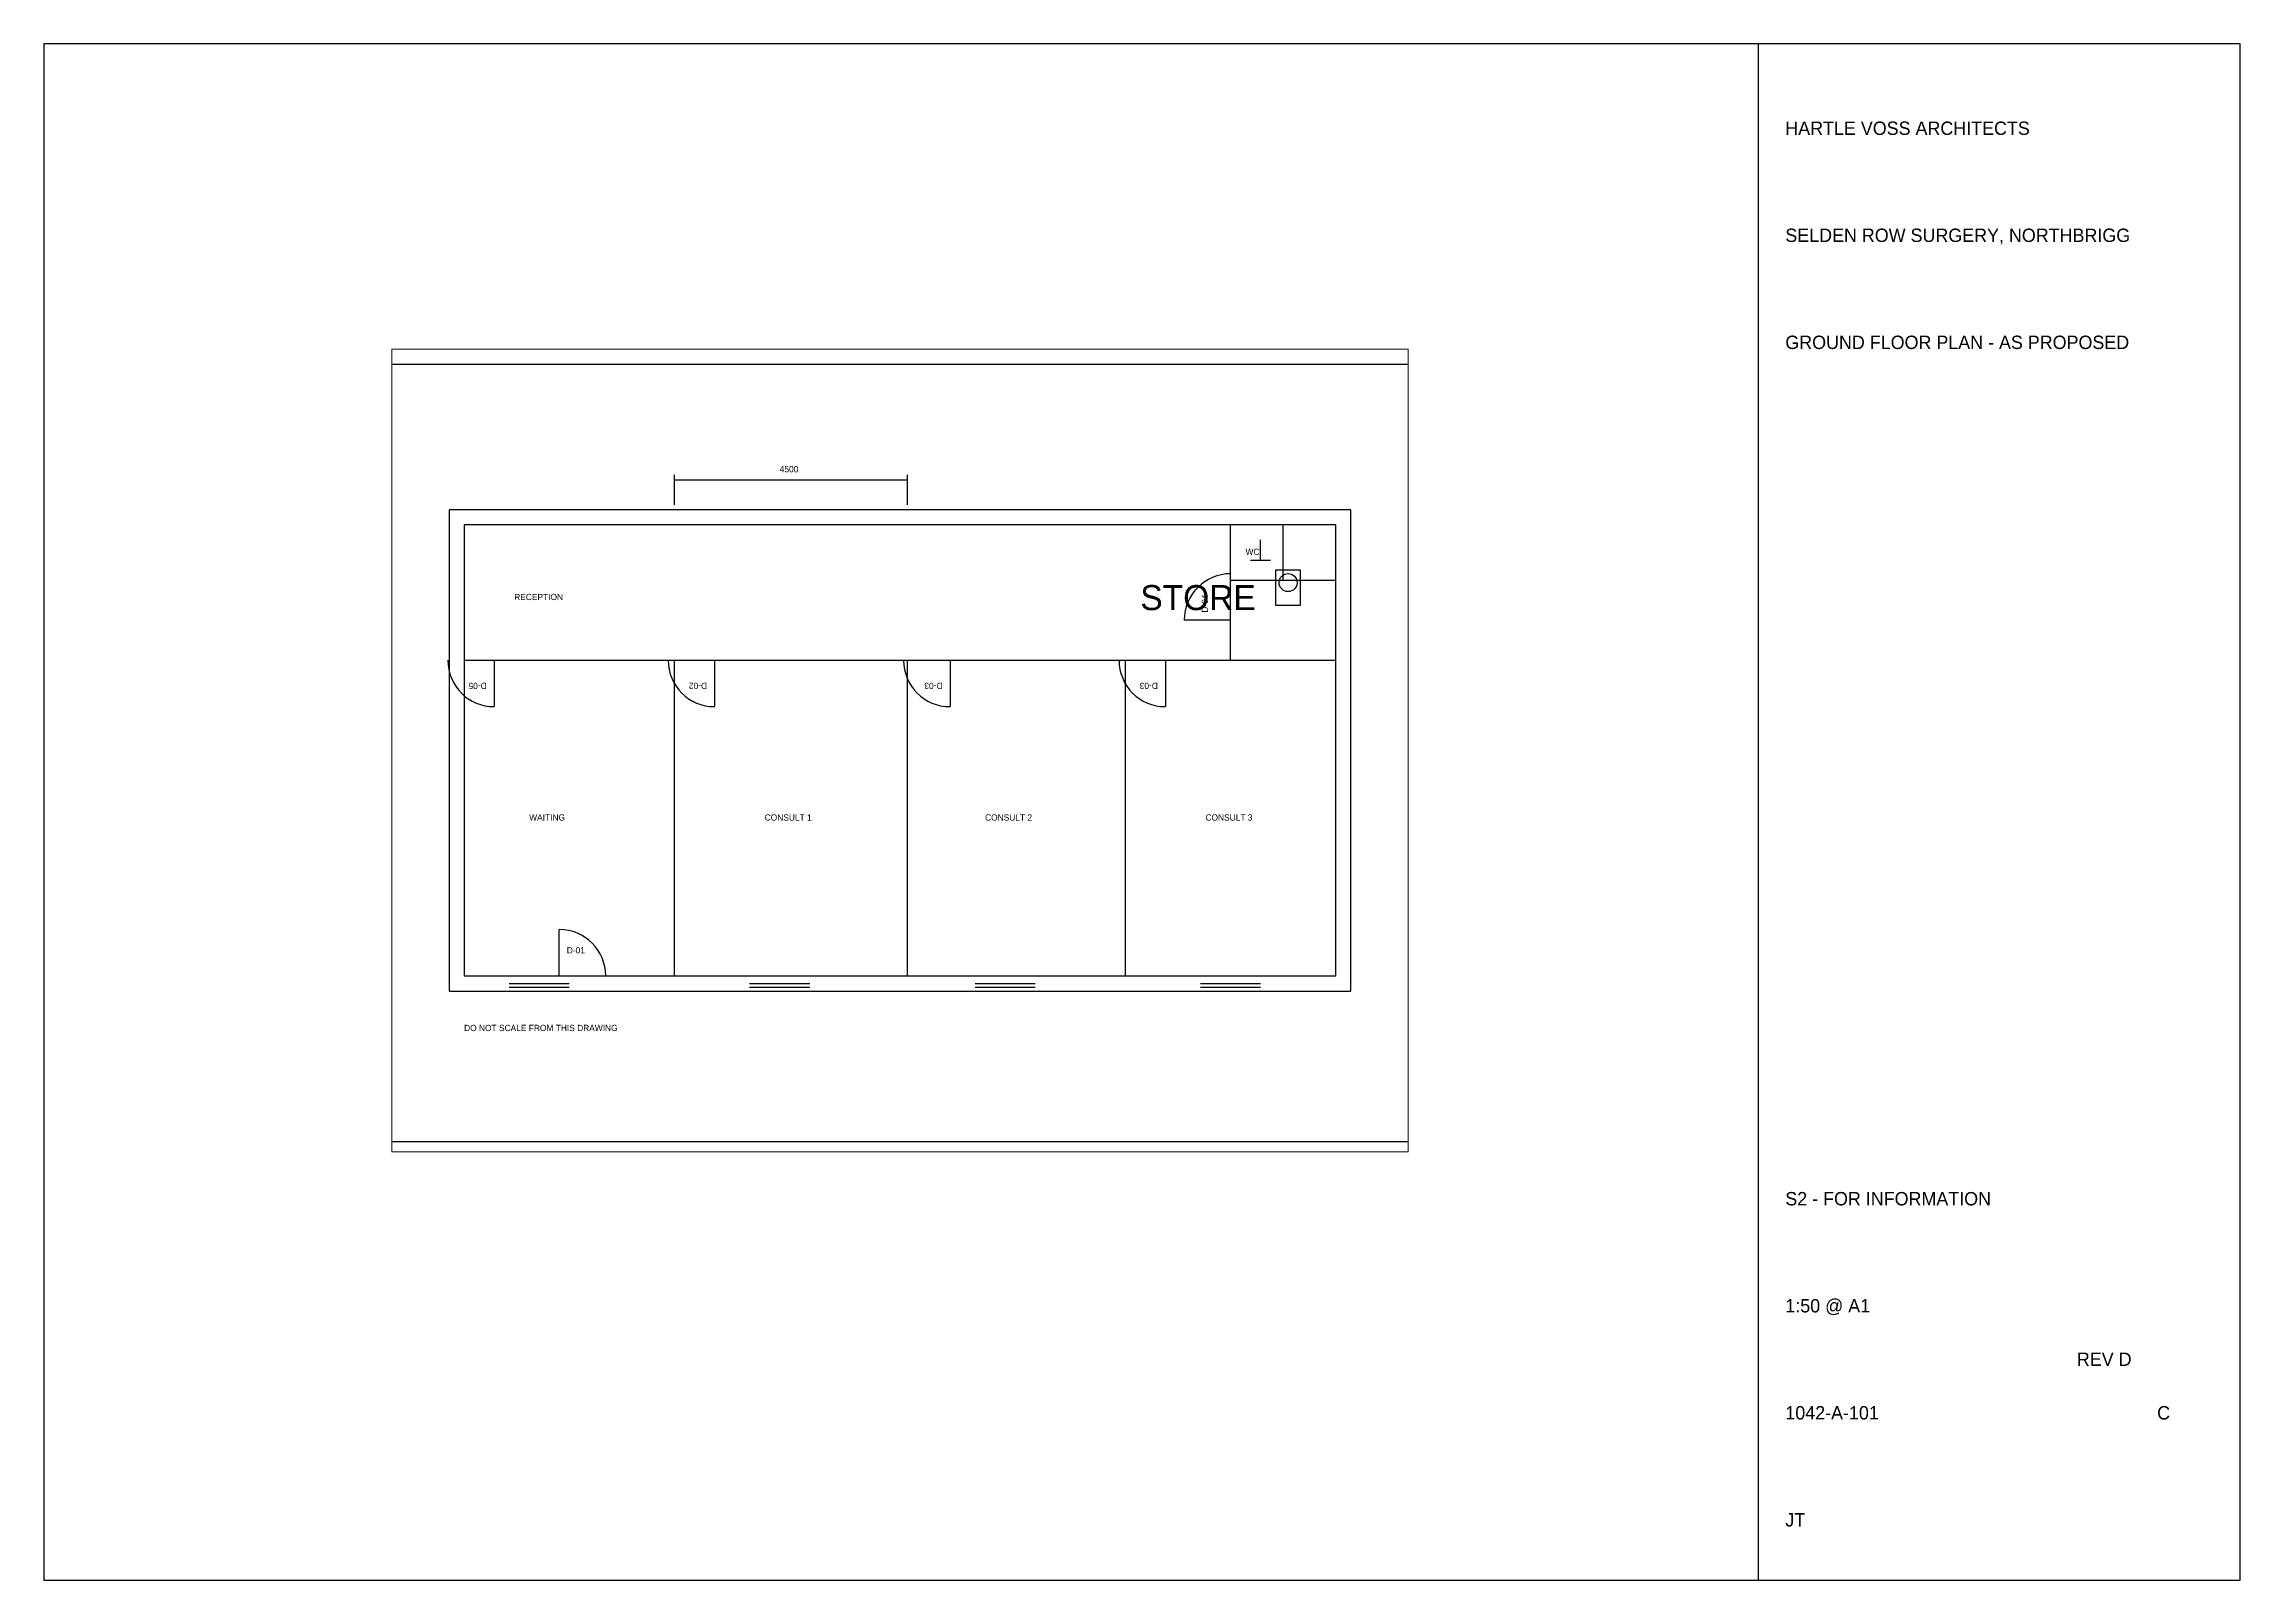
# Paper-space layout 'A1-101' of a CAD drawing. Extents: x 10 to 831, y 10 to 584.
# The model-space entities are those that its viewports show. They can reach past a viewport. Long polylines and large blocks are cut down to what shows.
import ezdxf

# ---------------------------------------------------------------- set-up
doc = ezdxf.new("R2010")
doc.units = 0
for name, color, linetype in [('A-ANNO-DIMS', 1, 'Continuous'), ('A-ANNO-TEXT', 2, 'Continuous'), ('A-DOOR', 3, 'Continuous'), ('A-GLAZ', 5, 'Continuous'), ('A-SANR', 6, 'Continuous'), ('A-WALL', 7, 'Continuous'), ('A-WALL-PART', 4, 'Continuous'), ('TITLE', 7, 'Continuous')]:
    doc.layers.add(name, color=color, linetype=linetype)

# ---------------------------------------------------------------- blocks, each defined once
blk = doc.blocks.new('TB_A1')
blk.add_lwpolyline([(0, 0), (821, 0), (821, 574), (0, 574)], close=True)
blk.add_lwpolyline([(641, 0), (641, 574)])
for tag, p in [('PRACTICE', (651, 540)), ('PROJECT', (651, 500)), ('SHEET', (651, 460)), ('STATUS', (651, 140)), ('SCALE', (651, 100)), ('DATE', (720, 100)), ('DWG_NO', (651, 60)), ('REV', (790, 60)), ('DRAWN', (651, 20))]:
    blk.add_attdef(tag, p, '', height=5)
blk = doc.blocks.new('DR926')
blk.add_line((0, 0), (0, 926))
blk.add_arc((0, 0), 926, 0, 90)
at = {"layer": 'A-ANNO-TEXT'}
blk.add_attdef('D_NO', (150, 450), '', height=125, dxfattribs=at)
blk = doc.blocks.new('WIN1200')
for p, q in [((0, 150), (1200, 150)), ((0, 75), (1200, 75)), ((0, 0), (1200, 0))]:
    blk.add_line(p, q)
blk = doc.blocks.new('WC_STD')
blk.add_lwpolyline([(0, 0), (500, 0), (500, 700), (0, 700)], close=True)
blk.add_circle((250, 250), 180)

msp = doc.modelspace()

# ---------------------------------------------------------------- linework, layer by layer
for p, q in [((452326200, 267888600), (452326200, 267889000)), ((452326000, 267888600), (452326400, 267888600))]:
    msp.add_line(p, q)
msp.add_lwpolyline([(452310300, 267880300), (452327700, 267880300), (452327700, 267889300), (452310300, 267889300)], close=True)
at = {"layer": 'A-ANNO-DIMS'}
for p, q in [((452314500, 267889700), (452314500, 267890300)), ((452319150, 267889700), (452319150, 267890300)), ((452314500, 267890200), (452319150, 267890200))]:
    msp.add_line(p, q, dxfattribs=at)
at = {"layer": 'A-WALL'}
msp.add_line((452328000, 267889600), (452328000, 267889600), dxfattribs=at)
msp.add_lwpolyline([(452310000, 267880000), (452328000, 267880000), (452328000, 267889600), (452310000, 267889600)], close=True, dxfattribs=at)
at = {"layer": 'A-WALL-PART'}
for p, q in [((452325600, 267886600), (452325600, 267889300)), ((452326650, 267888200, 12), (452326650, 267889300, 12)), ((452325600, 267888200, 12), (452327700, 267888200, 12)), ((452310300, 267886600), (452327700, 267886600)), ((452323500, 267880300), (452323500, 267886600))]:
    msp.add_line(p, q, dxfattribs=at)
at = {"layer": 'A-WALL-PART', "color": 1}
for p, q in [((452314500, 267880300), (452314500, 267886600)), ((452319150, 267880300), (452319150, 267886600))]:
    msp.add_line(p, q, dxfattribs=at)
at = {"layer": 'Defpoints'}
msp.add_lwpolyline([(452307500, 267877000), (452331500, 267877000), (452331500, 267892500), (452307500, 267892500)], close=True, dxfattribs=at)

# ---------------------------------------------------------------- block references
at = {"layer": 'A-DOOR'}
for p, rotation, values in [((452325600, 267887400), 90, {'D_NO': 'D-04'}), ((452310900, 267886600), 180, {'D_NO': 'D-05'}), ((452315300, 267886600), 180, {'D_NO': 'D-02'}), ((452315300, 267886600), 180, {'D_NO': 'D-02'}), ((452320000, 267886600), 180, {'D_NO': 'D-03'}), ((452324300, 267886600), 180, {'D_NO': 'D-03'})]:
    msp.add_blockref('DR926', p, dxfattribs=dict(at, rotation=rotation)).add_auto_attribs(values)
msp.add_blockref('DR926', (452312200, 267880300), dxfattribs=at).add_auto_attribs({'D_NO': 'D-01'})
at = {"layer": 'A-GLAZ'}
for p in [(452311200, 267880000), (452316000, 267880000), (452320500, 267880000), (452325000, 267880000)]:
    msp.add_blockref('WIN1200', p, dxfattribs=at)
at = {"layer": 'A-SANR', "rotation": 180}
msp.add_blockref('WC_STD', (452327000, 267888400), dxfattribs=at)
msp.add_blockref('WC_STD', (452327000, 267888400), dxfattribs=at)

# ---------------------------------------------------------------- texts
at = {"layer": 'A-ANNO-DIMS'}
msp.add_text('4500', height=125, dxfattribs=at).set_placement((452316600, 267890350))
at = {"layer": 'A-ANNO-TEXT'}
for s, height, p in [('WC', 125, (452325900, 267888700)), ('STORE', 500, (452323800, 267887600)), ('RECEPTION', 125, (452311300, 267887800)), ('WAITING', 125, (452311600, 267883400)), ('CONSULT 1', 125, (452316300, 267883400)), ('CONSULT 2', 125, (452320700, 267883400)), ('CONSULT 3', 125, (452325100, 267883400))]:
    msp.add_text(s, height=height, dxfattribs=at).set_placement(p)
at = {"layer": 'A-ANNO-TEXT', "color": 7}
msp.add_text('DO NOT SCALE FROM THIS DRAWING', height=125, dxfattribs=at).set_placement((452310300, 267879200))

psp = doc.layouts.new('A1-101')

# ---------------------------------------------------------------- block references
at = {"layer": 'TITLE'}
psp.add_blockref('TB_A1', (10, 10), dxfattribs=at).add_auto_attribs({'PRACTICE': 'HARTLE VOSS ARCHITECTS', 'PROJECT': 'SELDEN ROW SURGERY, NORTHBRIGG', 'SHEET': 'GROUND FLOOR PLAN - AS PROPOSED', 'DWG_NO': '1042-A-101', 'REV': 'C', 'SCALE': '1:50 @ A1', 'STATUS': 'S2 - FOR INFORMATION', 'DRAWN': 'JT'})

# ---------------------------------------------------------------- texts
psp.add_text('REV D', height=5, dxfattribs=at).set_placement((770, 90))

# ---------------------------------------------------------------- viewports
at = {"layer": 'VIEWPORTS'}
psp.add_viewport(center=(330, 320), size=(380, 300), view_center_point=(452319000, 267884800), view_height=16020, dxfattribs=at)

doc.saveas('drawing.dxf')
